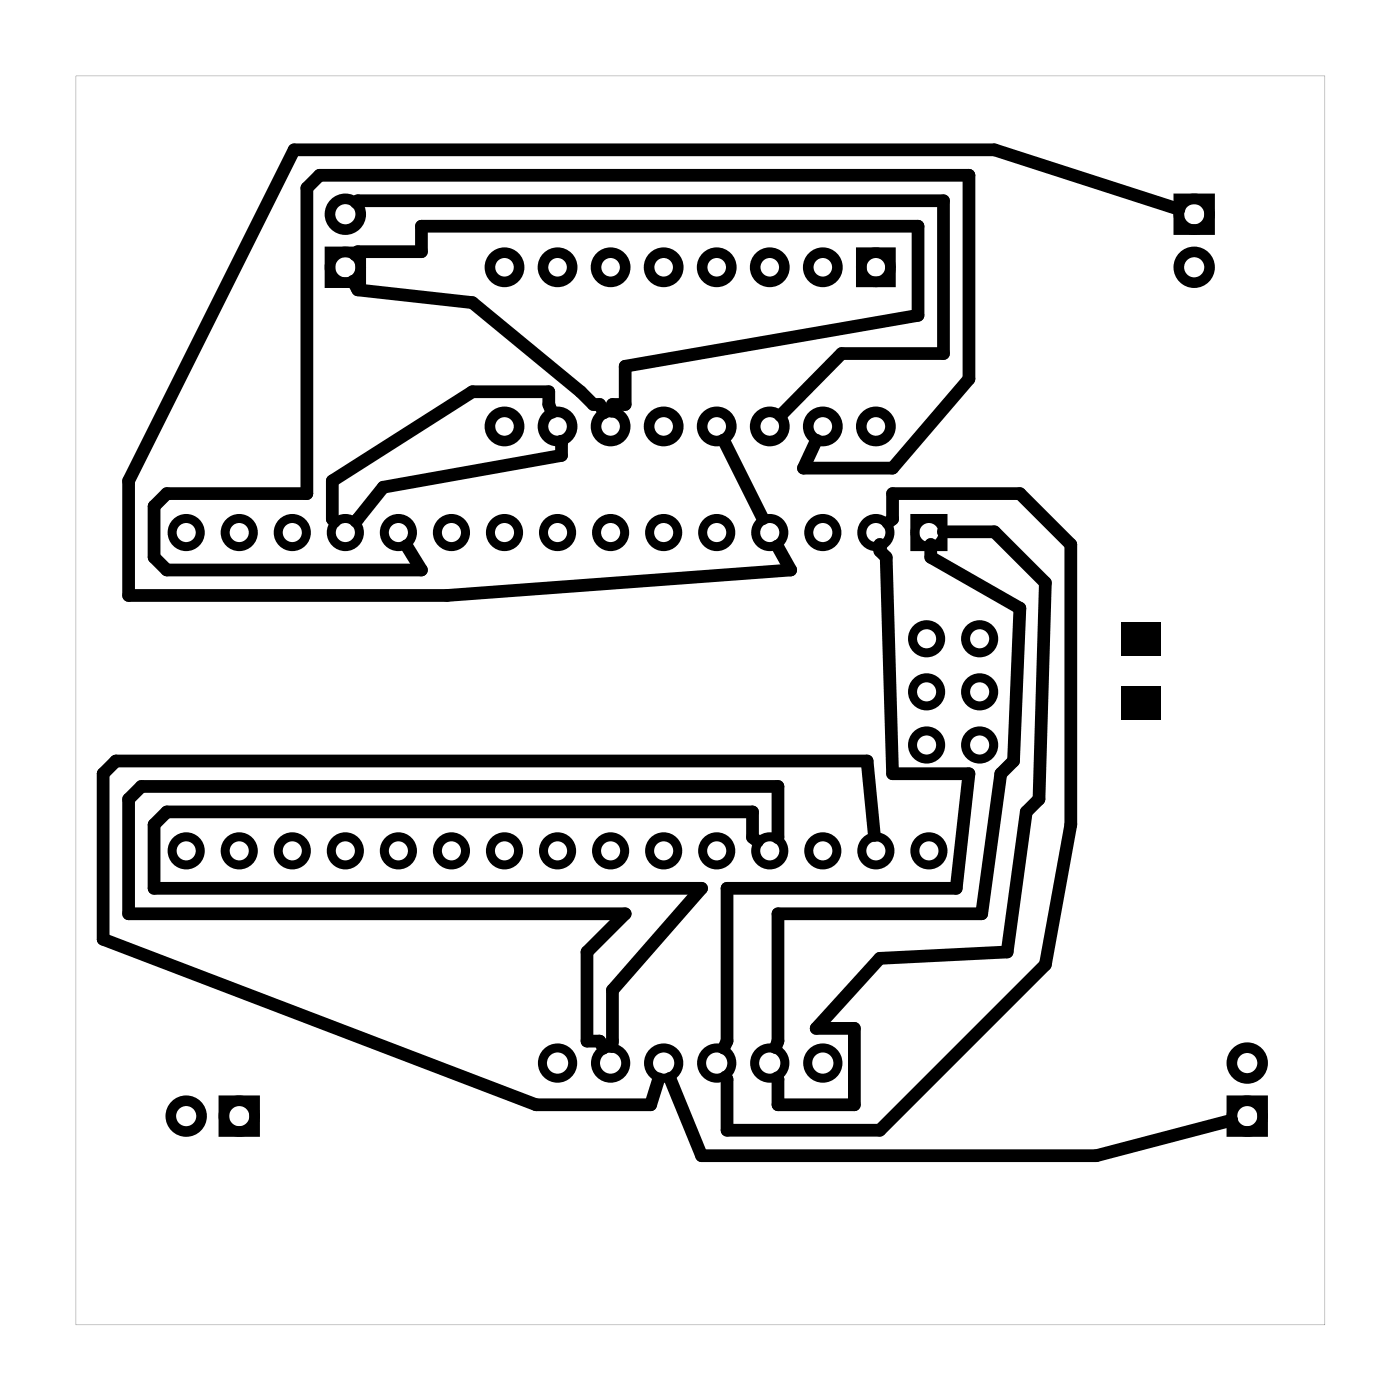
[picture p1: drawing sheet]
<svg xmlns="http://www.w3.org/2000/svg" width="67mm" height="67mm" viewBox="0 0 67 67" stroke-linecap="round" stroke-linejoin="round" font-family="sans-serif">
<g fill="#000">
<path d="M53.7 32.9h1.9v1.6h-1.9zM53.7 29.8h1.9v1.6h-1.9z"/>
<path d="M3.6 3.6h59.8v59.8h-59.8zM3.6 3.6v59.8h59.8v-59.8z"/>
</g>
<g fill="none" stroke="#000" stroke-width=".43">
<path d="M43.8 24.8h1.3v1.4h-1.3z"/>
<circle cx="8.9" cy="25.5" r=".67"/>
<circle cx="11.5" cy="25.5" r=".67"/>
<circle cx="14" cy="25.5" r=".67"/>
<circle cx="16.5" cy="25.5" r=".67"/>
<circle cx="19.1" cy="25.5" r=".67"/>
<circle cx="21.6" cy="25.5" r=".67"/>
<circle cx="24.2" cy="25.5" r=".67"/>
<circle cx="26.7" cy="25.5" r=".67"/>
<circle cx="29.2" cy="25.5" r=".67"/>
<circle cx="31.8" cy="25.5" r=".67"/>
<circle cx="34.3" cy="25.5" r=".67"/>
<circle cx="36.9" cy="25.5" r=".67"/>
<circle cx="39.4" cy="25.5" r=".67"/>
<circle cx="41.9" cy="25.5" r=".67"/>
<circle cx="44.4" cy="35.7" r=".67"/>
<circle cx="44.4" cy="30.6" r=".67"/>
<circle cx="44.4" cy="33.1" r=".67"/>
<circle cx="44.5" cy="25.5" r=".67"/>
<circle cx="46.9" cy="35.7" r=".67"/>
<circle cx="46.9" cy="30.6" r=".67"/>
<circle cx="46.9" cy="33.1" r=".67"/>
<circle cx="8.9" cy="40.7" r=".67"/>
<circle cx="11.5" cy="40.7" r=".67"/>
<circle cx="14" cy="40.7" r=".67"/>
<circle cx="16.5" cy="40.7" r=".67"/>
<circle cx="19.1" cy="40.7" r=".67"/>
<circle cx="21.6" cy="40.7" r=".67"/>
<circle cx="24.2" cy="40.7" r=".67"/>
<circle cx="26.7" cy="40.7" r=".67"/>
<circle cx="26.7" cy="50.9" r=".72"/>
<circle cx="29.2" cy="40.7" r=".67"/>
<circle cx="29.2" cy="50.9" r=".72"/>
<circle cx="31.8" cy="40.7" r=".67"/>
<circle cx="31.8" cy="50.9" r=".72"/>
<circle cx="34.3" cy="40.7" r=".67"/>
<circle cx="34.3" cy="50.9" r=".72"/>
<circle cx="36.9" cy="40.7" r=".67"/>
<circle cx="36.9" cy="50.9" r=".72"/>
<circle cx="39.4" cy="40.7" r=".67"/>
<circle cx="39.4" cy="50.9" r=".72"/>
<circle cx="41.9" cy="40.7" r=".67"/>
<circle cx="44.5" cy="40.7" r=".67"/>
</g>
<g fill="none" stroke="#000" stroke-width=".51">
<path d="M15.8 12.1h1.5v1.4h-1.5zM41.2 12.1h1.4v1.4h-1.4zM56.4 9.5h1.5v1.5h-1.5zM10.7 52.7h1.5v1.5h-1.5zM59 52.7h1.5v1.5h-1.5z"/>
<circle cx="16.5" cy="12.8" r=".74"/>
<circle cx="16.5" cy="10.3" r=".74"/>
<circle cx="24.2" cy="12.8" r=".7"/>
<circle cx="26.7" cy="12.8" r=".7"/>
<circle cx="29.2" cy="12.8" r=".7"/>
<circle cx="31.8" cy="12.8" r=".7"/>
<circle cx="34.3" cy="12.8" r=".7"/>
<circle cx="36.9" cy="12.8" r=".7"/>
<circle cx="39.4" cy="12.8" r=".7"/>
<circle cx="41.9" cy="12.8" r=".7"/>
<circle cx="57.2" cy="12.8" r=".74"/>
<circle cx="57.2" cy="10.3" r=".74"/>
<circle cx="24.2" cy="20.4" r=".7"/>
<circle cx="26.7" cy="20.4" r=".7"/>
<circle cx="29.2" cy="20.4" r=".7"/>
<circle cx="31.8" cy="20.4" r=".7"/>
<circle cx="34.3" cy="20.4" r=".7"/>
<circle cx="36.9" cy="20.4" r=".7"/>
<circle cx="39.4" cy="20.4" r=".7"/>
<circle cx="41.9" cy="20.4" r=".7"/>
<circle cx="8.9" cy="53.4" r=".74"/>
<circle cx="11.5" cy="53.4" r=".74"/>
<circle cx="59.7" cy="53.4" r=".74"/>
<circle cx="59.7" cy="50.9" r=".74"/>
</g>
<g fill="none" stroke="#000" stroke-width=".61">
<path d="M16.9 13.5l.2 .4 5.5 .6 5.2 4.3 .6 .6h.3l.2 .4M17 12.2l.1-.1h3.1v-1.3h23.8v4.3l-14.1 2.4v1.9h-.6v.3M17.1 9.7v-.1h28.1v7.3h-4.9l-2.9 3M26.4 19.7l-.1-.3v-.6h-3.7l-6.7 4.2v1.9l.1 .1M56.4 10l-8.8-2.8h-33.5l-7.9 15.8v5.5h15.2l16.5-1.2-.7-1.2M26.9 21.1v.7l-8.6 1.5-1.3 1.7M34.6 21.1l1.9 3.7M39.1 21.1l-.6 1.3h4.2l3.7-4.3v-9.7h-31.1l-.6 .6v14.6h-6.7l-.6 .6v2.5l.6 .6h12.2l-.7-1.2M42.2 26.2l-.1-.1v.3l.3 .3 .3 10.3h3.7l-.6 5.5h-11v7.3l-.1 .4M42.5 25l.2-.1v-1.3h6.1l2.5 2.5v13.4l-1.3 6.7-7.9 7.9h-7.3v-2.4l-.1-.1M44.6 26.2v-.1v.6l4.2 2.4-.3 7.3-.6 .6-.9 6.7h-9.8v6.1l-.1 .4M45.2 25.5h2.4l2.4 2.4-.3 10.4-.6 .6-.9 6.7-6.1 .3-3 3.3h1.8v3.7h-3.7v-1.3"/>
<path d="M32.1 51.6l1.5 3.7h18.9l6.5-1.7M36.3 40.3l-.3-.2v-1.2h-28l-.6 .6v3h26.2l-4.3 4.9v2.7M37.2 40.1v-2.4h-30.4l-.6 .6v5.4h23.7l-1.8 1.9v4.2h.6l.2 .4M41.9 40l-.4-3.6h-36l-.6 .6v8l20.8 7.9h5.5l.3-1.2"/>
</g>
</svg>
